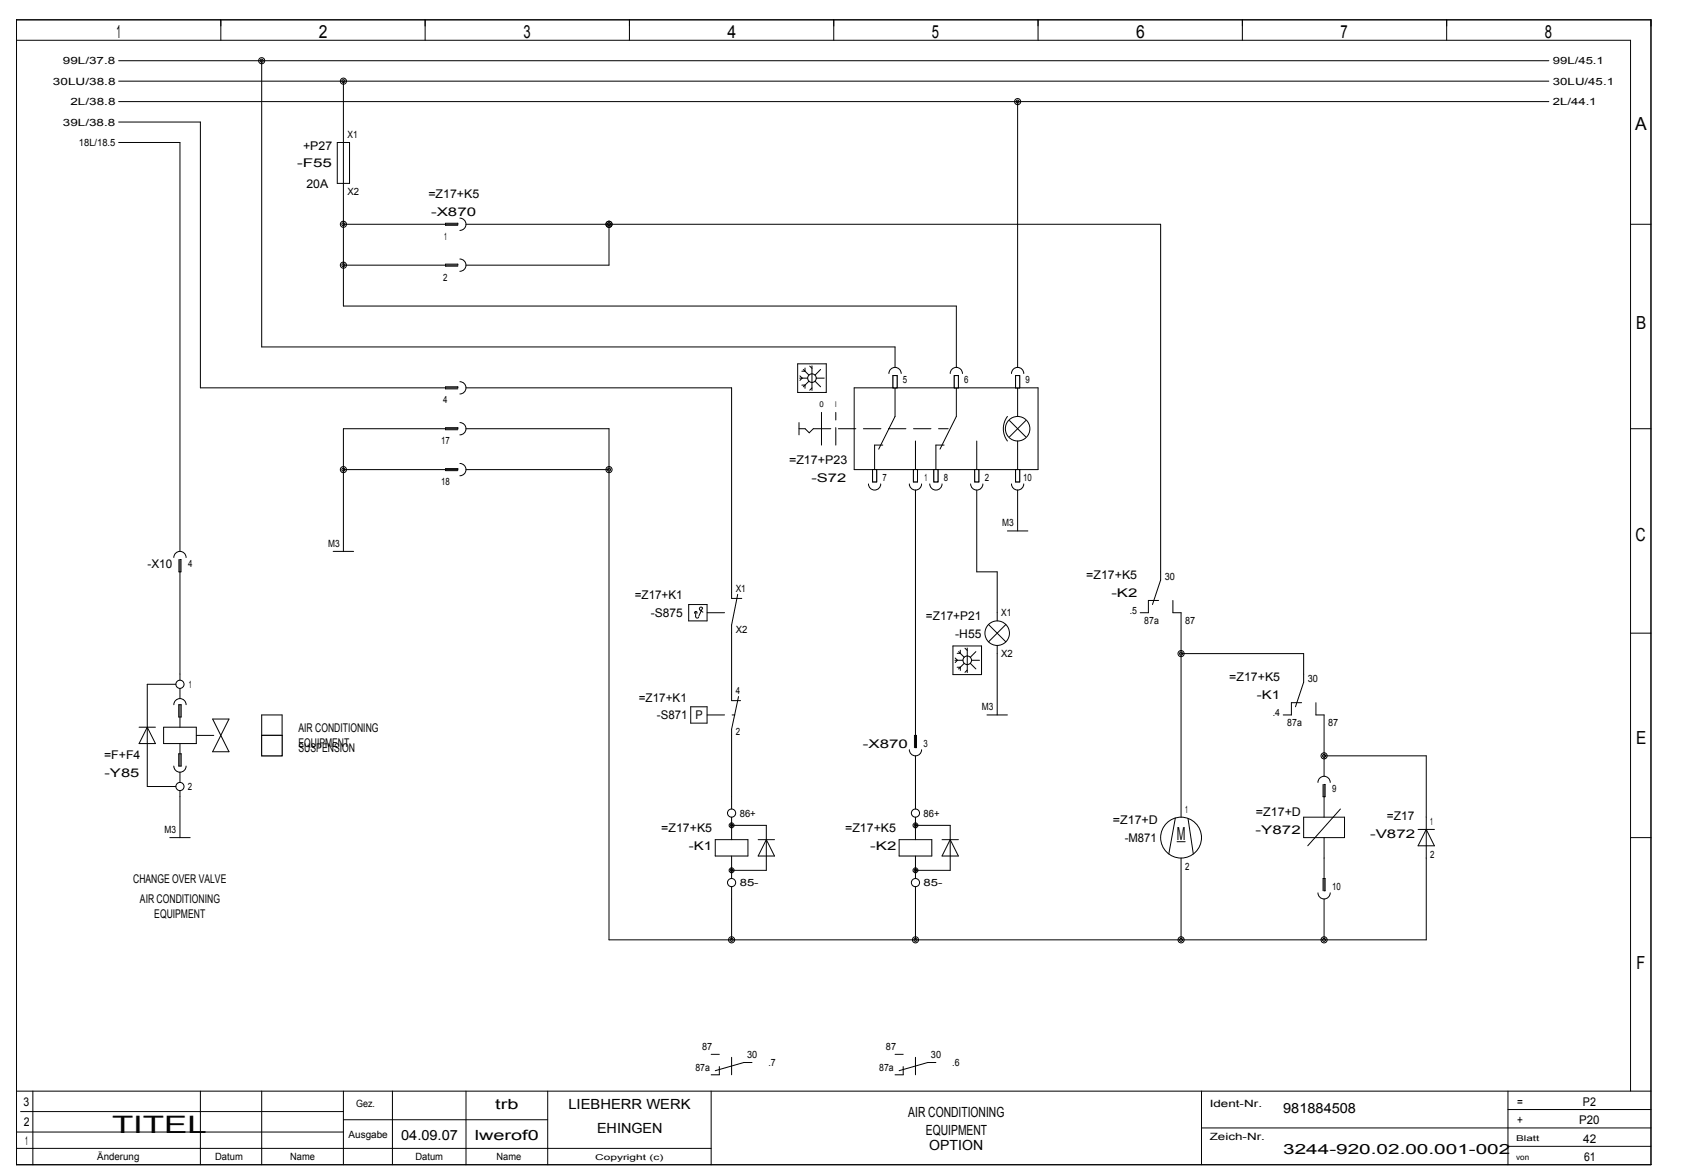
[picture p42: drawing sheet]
<svg xmlns="http://www.w3.org/2000/svg" width="408mm" height="284mm" viewBox="0 0 408 284" stroke-linecap="round" stroke-linejoin="round" font-family="sans-serif">
<defs><g id="words">
<text font-size="5.8" x="27.2" y="274.3">TITEL</text>
<g font-size="4.4">
<text x="28.2" y="9.3">1</text>
<text x="77.3" y="9.3">2</text>
<text x="126.8" y="9.3">3</text>
<text x="176.2" y="9.3">4</text>
<text x="225.8" y="9.3">5</text>
<text x="275.2" y="9.3">6</text>
<text x="324.8" y="9.3">7</text>
<text x="374.3" y="9.3">8</text>
<text x="396.2" y="31.6">A</text>
<text x="396.4" y="79.6">B</text>
<text x="396.2" y="131.1">C</text>
<text x="396.4" y="180.1">E</text>
<text x="285.1" y="203.3">M</text>
<text x="396.5" y="234.5">F</text>
</g>
<g font-size="3.4">
<text x="120" y="268.5">trb</text>
<text x="137.7" y="268.5">LIEBHERR WERK</text>
<text x="310.9" y="269.5">981884508</text>
<text x="97.2" y="275.9">04.09.07</text>
<text x="115" y="275.9">lwerof0</text>
<text x="144.6" y="274.4">EHINGEN</text>
<text x="220.1" y="270.4">AIR CONDITIONING</text>
<text x="224.4" y="274.8">EQUIPMENT</text>
<text x="225.2" y="278.4">OPTION</text>
<text x="310.9" y="279.4">3244­920.02.00.001­002</text>
</g>
<g font-size="2.9">
<text x="72" y="40.5">­F55</text>
<text x="73.4" y="36.2">+P27</text>
<text x="74.2" y="45.5">20A</text>
<text x="103.8" y="47.9">=Z17+K5</text>
<text x="104.4" y="52.3">­X870</text>
<text x="191.2" y="112.4">=Z17+P23</text>
<text x="196.6" y="116.8">­S72</text>
<text x="35.7" y="137.6">­X10</text>
<text x="263.2" y="140.2">=Z17+K5</text>
<text x="153.8" y="145.1">=Z17+K1</text>
<text x="157.7" y="149.4">­S875</text>
<text x="269.3" y="144.5">­K2</text>
<text x="224.3" y="150.1">=Z17+P21</text>
<text x="231.4" y="154.4">­H55</text>
<text x="297.8" y="164.9">=Z17+K5</text>
<text x="154.8" y="169.9">=Z17+K1</text>
<text x="304.5" y="169.2">­K1</text>
<text x="72.3" y="177.2">AIR CONDITIONING</text>
<text x="159.2" y="174.2">­S871</text>
<text x="168.5" y="174.2">P</text>
<text x="25.2" y="183.7">=F+F4</text>
<text x="72.3" y="180.8">EQUIPMENT</text>
<text x="72.3" y="182.1">SUSPENSION</text>
<text x="209" y="181.1">­X870</text>
<text x="25.3" y="188.1">­Y85</text>
<text x="304.3" y="197.6">=Z17+D</text>
<text x="160.2" y="201.5">=Z17+K5</text>
<text x="204.8" y="201.5">=Z17+K5</text>
<text x="269.6" y="199.6">=Z17+D</text>
<text x="272.5" y="203.9">­M871</text>
<text x="304.2" y="201.9">­Y872</text>
<text x="331.9" y="202.9">­V872</text>
<text x="336" y="198.6">=Z17</text>
<text x="166.9" y="205.9">­K1</text>
<text x="210.9" y="205.9">­K2</text>
<text x="32.3" y="213.8">CHANGE OVER VALVE</text>
<text x="33.9" y="218.7">AIR CONDITIONING</text>
<text x="37.4" y="222.4">EQUIPMENT</text>
<text x="5.7" y="267.8">3</text>
<text x="367.6" y="267.8">=</text>
<text x="383.5" y="267.8">P2</text>
<text x="5.8" y="272.7">2</text>
<text x="367.6" y="272.2">+</text>
<text x="382.6" y="272.2">P20</text>
<text x="6.1" y="277.2">1</text>
<text x="383.6" y="276.7">42</text>
<text x="383.8" y="281.1">61</text>
</g>
<g font-size="2.4">
<text x="15.2" y="15.6">99L/37.8</text>
<text x="376.2" y="15.6">99L/45.1</text>
<text x="12.8" y="20.5">30LU/38.8</text>
<text x="376.2" y="20.5">30LU/45.1</text>
<text x="17.1" y="25.5">2L/38.8</text>
<text x="376.2" y="25.5">2L/44.1</text>
<text x="15.2" y="30.4">39L/38.8</text>
<text x="19.1" y="35.4">18L/18.5</text>
<text x="84.2" y="33.4">X1</text>
<text x="84.2" y="47.3">X2</text>
<text x="107.6" y="58.1">1</text>
<text x="107.4" y="68">2</text>
<text x="218.8" y="92.8">5</text>
<text x="233.6" y="92.8">6</text>
<text x="248.5" y="92.8">9</text>
<text x="107.4" y="97.7">4</text>
<text x="106.9" y="107.6">17</text>
<text x="106.9" y="117.5">18</text>
<text x="213.8" y="116.6">7</text>
<text x="224" y="116.6">1</text>
<text x="228.7" y="116.6">8</text>
<text x="238.6" y="116.6">2</text>
<text x="247.9" y="116.6">10</text>
<text x="242.8" y="127.4">M3</text>
<text x="45.6" y="137.3">4</text>
<text x="79.5" y="132.4">M3</text>
<text x="178.2" y="143.4">X1</text>
<text x="282.2" y="140.3">30</text>
<text x="242.6" y="149.2">X1</text>
<text x="273.7" y="148.6">.5</text>
<text x="178.2" y="153.2">X2</text>
<text x="277.2" y="151.1">87a</text>
<text x="287.1" y="151.1">87</text>
<text x="242.6" y="159.1">X2</text>
<text x="45.8" y="166.6">1</text>
<text x="316.8" y="165.1">30</text>
<text x="178.2" y="168.1">4</text>
<text x="237.9" y="172">M3</text>
<text x="308.4" y="173.4">.4</text>
<text x="178.2" y="177.9">2</text>
<text x="311.9" y="175.9">87a</text>
<text x="321.8" y="175.9">87</text>
<text x="223.8" y="180.9">3</text>
<text x="45.5" y="191.3">2</text>
<text x="322.8" y="191.8">9</text>
<text x="179.2" y="197.7">86+</text>
<text x="223.8" y="197.7">86+</text>
<text x="287.1" y="196.8">1</text>
<text x="39.9" y="201.7">M3</text>
<text x="346.5" y="199.7">1</text>
<text x="346.5" y="207.6">2</text>
<text x="179.2" y="214.6">85­</text>
<text x="223.8" y="214.6">85­</text>
<text x="287.1" y="210.5">2</text>
<text x="322.8" y="215.6">10</text>
<text x="170.1" y="254.2">87</text>
<text x="181" y="256.2">30</text>
<text x="214.7" y="254.2">87</text>
<text x="225.5" y="256.2">30</text>
<text x="168.5" y="259.2">87a</text>
<text x="186.2" y="258.1">.7</text>
<text x="213" y="259.2">87a</text>
<text x="230.7" y="258.1">.6</text>
<text x="86.3" y="268">Gez.</text>
<text x="293.1" y="268">Ident­Nr.</text>
<text x="84.4" y="275.5">Ausgabe</text>
<text x="293.1" y="275.9">Zeich­Nr.</text>
<text x="23.5" y="280.9">Änderung</text>
<text x="52.1" y="280.9">Datum</text>
<text x="70.3" y="280.9">Name</text>
<text x="100.6" y="280.9">Datum</text>
<text x="120.3" y="280.9">Name</text>
</g>
<g font-size="1.9">
<text x="198.5" y="98.7">0</text>
<text x="202.4" y="98.7">I</text>
<text x="144.2" y="280.8">Copyright (c)</text>
<text x="367.3" y="280.8">von</text>
<text x="367.3" y="276.4">Blatt</text>
</g>
</g></defs>
<g fill="none" stroke="#000" stroke-width=".24">
<path d="M199 99.8v8M206.9 93.9h44.6v19.8h-44.6zM215.4 90.4a1.48 1.48 0 0 1 1.5-1.4 1.48 1.48 0 0 1 1.4 1.4M216.4 93.9v-3h.9v3M216.8 93.9v6.9l-3.9 8M230.2 90.4a1.48 1.48 0 0 1 1.5-1.4 1.48 1.48 0 0 1 1.5 1.4M231.7 93.9v6.9l-4 8M245.1 90.4a1.48 1.48 0 0 1 1.4-1.4 1.48 1.48 0 0 1 1.5 1.4M246.6 93.9v6.9M193.6 102.3v3M210.4 117.2a1.48 1.48 0 0 0 1.5 1.5 1.48 1.48 0 0 0 1.5-1.5M213.9 107.8h-2v5.9"/>
<path d="M220.3 117.2a1.48 1.48 0 0 0 1.5 1.5 1.48 1.48 0 0 0 1.5-1.5M221.8 106.8v6.9M225.3 117.2a1.48 1.48 0 0 0 1.5 1.5 1.48 1.48 0 0 0 1.4-1.5M228.7 107.8h-1.9v5.9M235.2 117.2a1.49 1.49 0 0 0 1.4 1.5 1.49 1.49 0 0 0 1.5-1.5M236.7 106.8v6.9M244.1 100.8a4.9 4.9 0 0 0 0 6M244.6 101.8l3.9 4M245.1 117.2a1.48 1.48 0 0 0 1.4 1.5 1.48 1.48 0 0 0 1.5-1.5M246.6 106.8v6.9M248.5 101.8l-3.9 4M281.2 138.5v1.9l-2 6"/>
<path d="M280.7 145.4h-2.5v3h-1.9M284.2 145.4v3h2M315.4 170.1h-2.5v3h-2M315.8 163.2v2l-1.9 5.9M318.8 170.1v3h2M221.8 192.9v3M221.8 197.9v5.4M221.8 199.8h8.4v10.9h-8.4M284.8 198l-1.6 8.8M287.8 198.1l1.3 8.7M315.8 197.9h9.9v4.9h-9.9zM319.3 189.4a1.48 1.48 0 0 1 1.5-1.4 1.48 1.48 0 0 1 1.5 1.4"/>
<path d="M320.6 189.9v3h.4v-3h-.2v3M324.8 195.9l-8 8.9M345.5 197.9v9.9M217.8 203.3h8v4h-8zM221.8 207.3v5.4M221.8 214.7v3M228.2 203.3h4M230.2 203.3l2 4h-4zM285.2 203.8h1.9M319.3 216.2a1.48 1.48 0 0 0 1.5 1.5 1.48 1.48 0 0 0 1.5-1.5M320.8 202.8v5M320.8 212.7v3h.2v-3h-.4v3"/>
<path d="M343.6 200.8h3.9M345.5 200.8l2 4h-3.9z"/>
<circle cx="246.5" cy="103.8" r="2.97"/>
<circle cx="221.8" cy="196.9" r=".99"/>
<circle cx="221.8" cy="199.8" r=".59"/>
<circle cx="221.8" cy="199.8" r=".3"/>
<circle cx="221.8" cy="213.7" r=".99"/>
<circle cx="221.8" cy="210.7" r=".59"/>
<circle cx="221.8" cy="210.7" r=".3"/>
<circle cx="286.1" cy="202.8" r="5"/>
</g>
<path d="M193.6 103.8h1.5M195.1 103.8l1 1M196.1 104.8l.9-1M197 103.8h32.7M202.5 107.8v-8" fill="none" stroke="#000" stroke-width=".24" stroke-dasharray="4.2 1.8"/>
<path d="M216.4 90.9h.9v3h-.9z" fill-rule="evenodd" fill="#fff" stroke="#000" stroke-width=".24"/>
<path d="M226.3 113.7h.9v3h-.9z" fill="none" stroke="#000" stroke-width=".24"/>
<path d="M226.3 113.7h.9v3h-.9z" fill-rule="evenodd" fill="#fff" stroke="#000" stroke-width=".24"/>
<path d="M211.4 113.7h1v3h-1z" fill="none" stroke="#000" stroke-width=".24"/>
<path d="M211.4 113.7h1v3h-1z" fill-rule="evenodd" fill="#fff" stroke="#000" stroke-width=".24"/>
<path d="M236.2 113.7h.9v3h-.9z" fill="none" stroke="#000" stroke-width=".24"/>
<path d="M236.2 113.7h.9v3h-.9z" fill-rule="evenodd" fill="#fff" stroke="#000" stroke-width=".24"/>
<path d="M231.2 90.9h1v3h-1z" fill="none" stroke="#000" stroke-width=".24"/>
<path d="M231.2 90.9h1v3h-1z" fill-rule="evenodd" fill="#fff" stroke="#000" stroke-width=".24"/>
<path d="M246.1 90.9h.9v3h-.9z" fill="none" stroke="#000" stroke-width=".24"/>
<path d="M246.1 90.9h.9v3h-.9z" fill-rule="evenodd" fill="#fff" stroke="#000" stroke-width=".24"/>
<path d="M246.1 113.7h.9v3h-.9z" fill="none" stroke="#000" stroke-width=".24"/>
<path d="M246.1 113.7h.9v3h-.9z" fill-rule="evenodd" fill="#fff" stroke="#000" stroke-width=".24"/>
<path d="M221.3 113.7h1v3h-1z" fill="none" stroke="#000" stroke-width=".24"/>
<path d="M221.3 113.7h1v3h-1z" fill-rule="evenodd" fill="#fff" stroke="#000" stroke-width=".24"/>
<g fill="none" stroke="#000" stroke-width=".24">
<path d="M81.7 34.5h3v9.9h-3zM83.2 34.5v9.9M107.9 54.3h3v-.2h-3v.4h3M111.4 52.8a1.48 1.48 0 0 1 1.5 1.5 1.48 1.48 0 0 1-1.5 1.5M107.9 64.2h3v-.2h-3v.4h3M111.4 62.7a1.48 1.48 0 0 1 1.5 1.5 1.48 1.48 0 0 1-1.5 1.5M107.9 93.9h3v-.2h-3v.4h3M111.4 92.4a1.49 1.49 0 0 1 1.5 1.5 1.49 1.49 0 0 1-1.5 1.5M107.9 103.8h3v-.2h-3v.4h3M107.9 113.7h3v-.2h-3v.4h3M111.4 102.3a1.48 1.48 0 0 1 1.5 1.5 1.48 1.48 0 0 1-1.5 1.5M111.4 112.2a1.48 1.48 0 0 1 1.5 1.5 1.48 1.48 0 0 1-1.5 1.5"/>
<path d="M42.1 135a1.49 1.49 0 0 1 1.5-1.5 1.49 1.49 0 0 1 1.5 1.5M43.4 135.5v3h.4v-3h-.2v3M80.7 133.5h5M244.1 128.6h4.9M166.9 146.4h4.4v3.9h-4.4zM168.3 148.5a.3 .3 0 0 1 .3-.4 .3 .3 0 0 1 .2 .4M168.5 149.2a.4 .4 0 0 0 .3 .4 .4 .4 0 0 0 .5-.1M168.6 148.1l-.1 1.1M170.3 148.2l-.7-.5a.4 .4 0 0 1 0-.6 .4 .4 0 0 1 .6 .2l-.9 1.9M177.2 143.4v1.5h2.5M178.7 143.9l-1.5 7.4v2M239.5 151.2l4.2 4.2"/>
<path d="M241.6 148.4v1.9M241.6 156.3v2M243.7 151.2l-4.2 4.2M33.7 176.1h4M35.7 176.1l2 3.9h-4zM39.6 176.1h8v3.9h-8zM42.1 170.6a1.49 1.49 0 0 1 1.5-1.5 1.49 1.49 0 0 1 1.5 1.5M42.6 165.7h-6.9v24.7h6.9M43.3 170.6h.6v3h-.6zM43.6 163.2v1.5M43.6 166.7v2.4M43.6 170.6v5.5"/>
<path d="M51.5 174.1h4l-4 7.9h4zM63.4 178.1h4.9M63.4 173.1h4.9v9.9h-4.9zM167.4 171.1h3.9v4h-3.9zM177.2 168.2v1.4h2.2M178.9 168.6l-1.7 8v1.5M221.8 178.1v2.9h.2v-2.9h-.4v2.9M239.1 173.1h5M42.1 185.5a1.49 1.49 0 0 0 1.5 1.5 1.49 1.49 0 0 0 1.5-1.5M43.3 182.5h.6v3h-.6zM43.6 180v5.5M43.6 187v2.4"/>
<path d="M43.6 191.4v1.5M177.2 192.9v3M177.2 197.9v5.4M177.2 199.8h8.5v10.9h-8.5M220.3 181.5a1.48 1.48 0 0 0 1.5 1.5 1.48 1.48 0 0 0 1.5-1.5M41.1 202.8h5M173.3 203.3h7.9v4h-7.9zM177.2 207.3v5.4M177.2 214.7v3M183.7 203.3h3.9M185.7 203.3l1.9 4h-3.9z"/>
<circle cx="63.4" cy="14.7" r=".74"/>
<circle cx="63.4" cy="14.7" r=".37"/>
<circle cx="83.2" cy="19.6" r=".74"/>
<circle cx="83.2" cy="19.7" r=".37"/>
<circle cx="246.5" cy="24.6" r=".74"/>
<circle cx="246.5" cy="24.6" r=".37"/>
<circle cx="83.2" cy="54.3" r=".74"/>
<circle cx="83.2" cy="54.3" r=".37"/>
<circle cx="147.5" cy="54.3" r=".37"/>
<circle cx="147.5" cy="54.3" r=".74"/>
<circle cx="83.2" cy="64.2" r=".74"/>
<circle cx="83.2" cy="64.2" r=".37"/>
<circle cx="83.2" cy="113.7" r=".74"/>
<circle cx="83.2" cy="113.7" r=".37"/>
<circle cx="147.5" cy="113.7" r=".74"/>
<circle cx="147.5" cy="113.7" r=".37"/>
<circle cx="241.6" cy="153.3" r="2.97"/>
<circle cx="286.1" cy="158.2" r=".74"/>
<circle cx="286.1" cy="158.3" r=".37"/>
<circle cx="43.6" cy="165.7" r=".99"/>
<circle cx="43.6" cy="190.4" r=".99"/>
<circle cx="177.2" cy="196.9" r=".99"/>
<circle cx="177.2" cy="199.8" r=".59"/>
<circle cx="177.2" cy="199.8" r=".3"/>
<circle cx="320.8" cy="183" r=".37"/>
<circle cx="320.8" cy="183" r=".74"/>
<circle cx="177.2" cy="213.7" r=".99"/>
<circle cx="177.2" cy="210.7" r=".59"/>
<circle cx="177.2" cy="210.7" r=".3"/>
<circle cx="177.2" cy="227.5" r=".74"/>
<circle cx="177.2" cy="227.6" r=".37"/>
<circle cx="221.8" cy="227.5" r=".74"/>
<circle cx="221.8" cy="227.6" r=".37"/>
<circle cx="286.1" cy="227.5" r=".74"/>
<circle cx="286.1" cy="227.6" r=".37"/>
<circle cx="320.8" cy="227.5" r=".74"/>
<circle cx="320.8" cy="227.6" r=".37"/>
</g>
<path d="M171.3 148.4h5.9M47.6 178.1h5.9M171.3 173.1h6.7" fill="none" stroke="#000" stroke-width=".24" stroke-dasharray="4.2 1.8"/>
<path d="M63.4 178.1h4.9v4.9h-4.9z" fill-rule="evenodd" fill="#fff" stroke="#000" stroke-width=".24"/>
<g fill="none" stroke="#000" stroke-width=".24">
<path d="M4 4.8h396v277.2h-396zM4 9.8h391.1v254.4M28.8 19.7h346.5M28.8 14.7h346.5M53.5 4.8v5M63.4 14.7v69.3h153.4v5M83.2 19.7v14.8M103 4.8v5M152.5 4.8v5M202 4.8v5M251.5 4.8v5M301 4.8v5"/>
<path d="M350.5 4.8v5M28.8 34.5h14.8v99M28.8 29.6h19.7v64.3h59.4M28.8 24.6h346.5M246.6 24.6v64.4M83.2 44.4v29.7h148.5v14.9M83.2 54.3h24.7M112.9 54.3h168.3v84.2M147.6 54.3v9.9h-34.7M395.1 54.3h4.9M83.2 64.2h24.7M112.9 93.9h64.3v49.5"/>
<path d="M193.3 88.1h6.9v6.9h-6.9zM193.8 91.6h1.9M193.8 91l.5 .6-.5 .5M194.3 93.2h.7v.8M194.6 89.5l1.4 1.3M195 89.1v.8h-.7M196 92.3l-1.4 1.4M196.2 88.6l.5 .6M196.7 88.6v5.9M196.7 93.9l-.5 .6M197.5 92.3l1.3 1.4M197.8 91.6h1.9"/>
<path d="M198.8 89.5l-1.3 1.3M83.2 113.7h24.7M107.9 103.8h-24.7v29.7M112.9 103.8h34.7v123.8h197.9v-19.8M112.9 113.7h34.7M221.8 118.7v59.4M236.7 118.7v19.8h4.9v9.9M246.6 118.7v9.9M395.1 103.8h4.9M43.6 138.5v24.7M177.2 153.3v14.9M230.9 156.4h6.9v6.9h-6.9z"/>
<path d="M231.4 159.9h1.9M231.4 159.3l.6 .6-.6 .5M232.2 157.8l1.4 1.3M232.7 157.4v.8h-.8M233.8 156.9l.5 .6M234.3 156.9v5.9M235.4 159.9h1.9M236.4 157.8l-1.3 1.3M241.6 158.3v14.8M286.2 148.4v49.5M286.2 158.3h29.6v4.9M395.1 153.3h4.9"/>
<path d="M177.2 178.1v14.8M231.9 161.5h.8v.8M233.6 160.6l-1.4 1.4M234.3 162.2l-.5 .6M235.1 160.6l1.3 1.4M320.8 173.1v14.9M43.6 192.9v9.9M221.8 183v9.9M320.8 192.9v5M320.8 183h24.7v14.9M177.2 217.7v9.9M221.8 217.7v9.9"/>
<path d="M286.2 207.8v19.8M320.8 207.8v4.9M320.8 217.7v9.9M395.1 202.8h4.9M172.3 255.3h2M174.3 258.2v2h-2M182.2 257.3h-2l-6.9 1.9M216.8 255.3h2M218.8 258.2v2h-2M226.8 257.3h-2l-7 1.9M4 278h168.3M4 274.1h79.2"/>
<path d="M4 264.2h396M5 269.1h78.2M8 264.2v17.8M48.5 264.2v17.8M63.4 264.2v17.8M83.2 264.2v17.8M83.2 271.1h49.5M95.1 264.2v17.8M112.9 264.2v17.8M132.7 264.2v17.8M172.3 264.2v17.8M291.1 264.2v17.8"/>
<path d="M291.1 273.1h108.9M365.4 264.2v17.8M365.4 277.5h34.6M365.4 268.6h34.6"/>
<circle cx="196.7" cy="91.6" r="1.04"/>
<circle cx="234.3" cy="159.9" r="1.04"/>
</g>
<path d="M177.2 260.2v-5.9M221.8 260.2v-5.9" fill="none" stroke="#000" stroke-width=".24" stroke-dasharray="4.2 1.8"/>
<use href="#words"/>
</svg>
